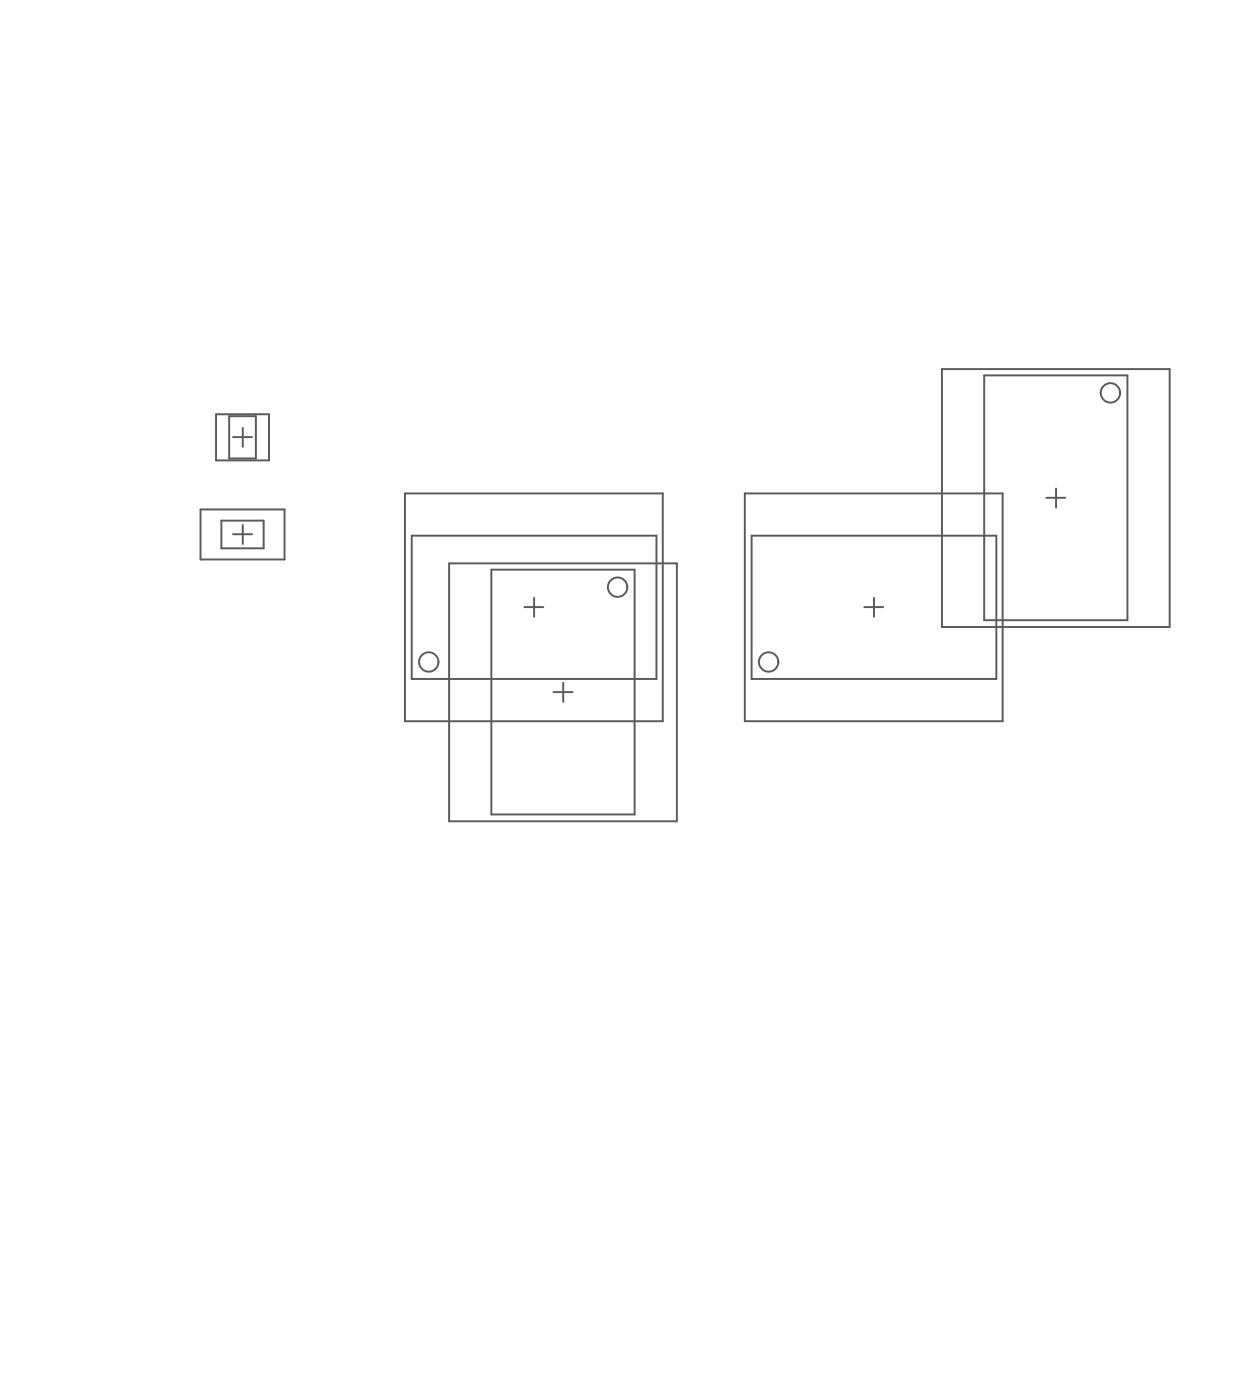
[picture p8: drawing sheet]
<svg xmlns="http://www.w3.org/2000/svg" width="108mm" height="122mm" viewBox="0 0 108 122" stroke-linecap="round" stroke-linejoin="round" font-family="sans-serif">
<g fill="none" stroke="#5a5a5a" stroke-width=".17">
<path d="M18.8 36h4.6v4h-4.6zM19.9 36.2h2.3v3.7h-2.3zM20.3 38h1.6M21.1 37.2v1.6M81.9 32.1h19.8v22.4h-19.8zM85.5 32.6h12.5v21.3h-12.5zM17.4 44.3h7.3v4.3h-7.3zM19.2 45.3h3.7v2.4h-3.7zM20.3 46.4h1.6M21.1 45.6v1.7M35.2 42.9h22.4v19.8h-22.4zM35.8 46.6h21.3v12.4h-21.3z"/>
<path d="M39 49h19.8v22.4h-19.8zM42.7 49.5h12.5v21.3h-12.5zM45.6 52.8h1.6M46.4 52v1.6M49 59.4v1.6M64.7 42.9h22.4v19.8h-22.4zM65.3 46.6h21.3v12.4h-21.3zM75.1 52.8h1.7M76 52v1.6M90.9 43.3h1.7M91.8 42.5v1.6M48.1 60.2h1.7"/>
<circle cx="96.5" cy="34.2" r=".84"/>
<circle cx="37.3" cy="57.5" r=".84"/>
<circle cx="53.7" cy="51" r=".84"/>
<circle cx="66.8" cy="57.5" r=".84"/>
</g>
</svg>
